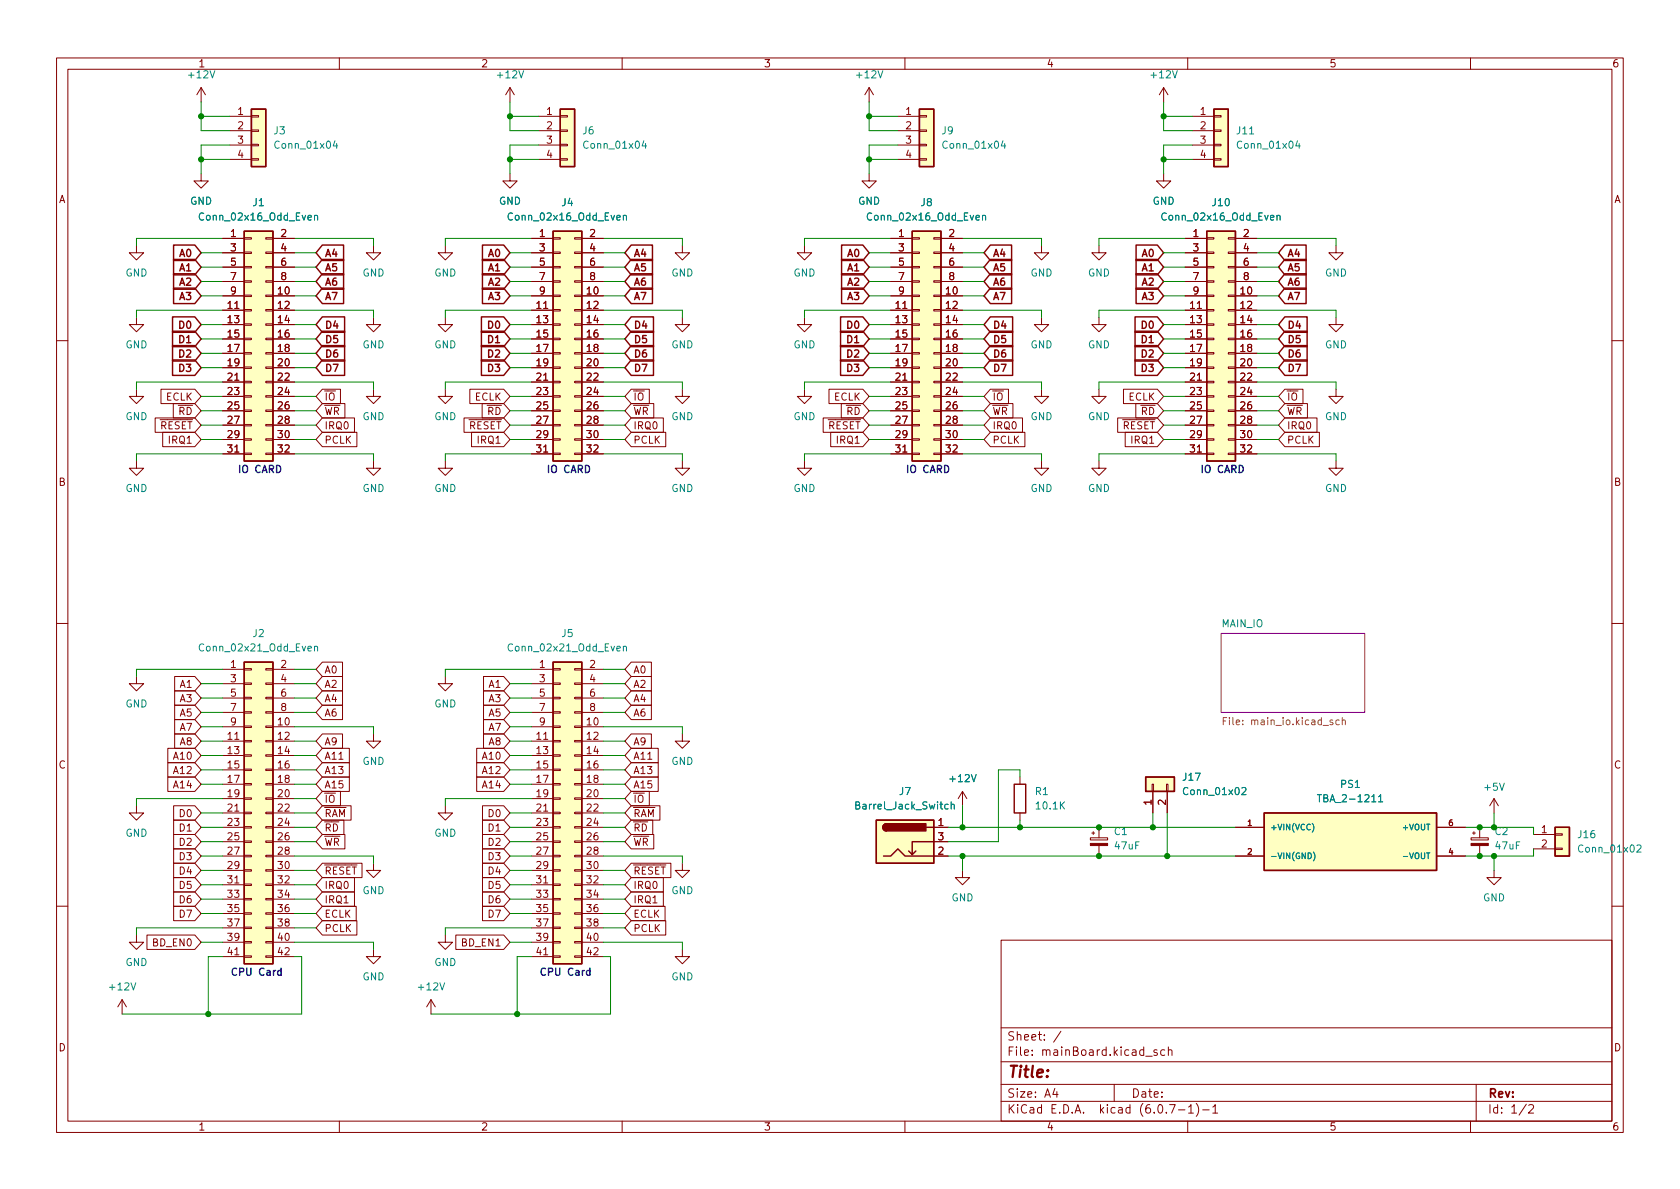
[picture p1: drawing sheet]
<svg xmlns="http://www.w3.org/2000/svg" width="297mm" height="210mm" viewBox="0 0 297 210" stroke-linecap="round" stroke-linejoin="round" font-family="sans-serif">
<defs><g id="words">
<text font-size="2.8" fill="#840000" x="178" y="190.6">Title:</text>
<g font-size="2.1" fill="#840000">
<text x="178" y="184">Sheet: /</text>
<text x="178" y="186.7">File: mainBoard.kicad_sch</text>
<text x="178" y="196.9">KiCad E.D.A. kicad (6.0.7-1)-1</text>
<text x="178" y="194.1">Size: A4</text>
<text x="200" y="194.1">Date:</text>
<text x="263" y="194.1">Rev:</text>
<text x="263" y="196.9">Id: 1/2</text>
</g>
<g font-size="1.8" fill="#840000">
<text x="35" y="11.9">1</text>
<text x="85" y="11.9">2</text>
<text x="135" y="11.9">3</text>
<text x="185" y="11.9">4</text>
<text x="235" y="11.9">5</text>
<text x="285" y="11.9">6</text>
<text x="42.1" y="20.3">1</text>
<text x="42.1" y="22.9">2</text>
<text x="96.7" y="20.3">1</text>
<text x="96.7" y="22.9">2</text>
<text x="160.2" y="20.3">1</text>
<text x="160.2" y="22.9">2</text>
<text x="212.2" y="20.3">1</text>
<text x="212.2" y="22.9">2</text>
<text x="42.1" y="25.4">3</text>
<text x="42.1" y="27.9">4</text>
<text x="96.7" y="25.4">3</text>
<text x="96.7" y="27.9">4</text>
<text x="160.2" y="25.4">3</text>
<text x="160.2" y="27.9">4</text>
<text x="212.2" y="25.4">3</text>
<text x="212.2" y="27.9">4</text>
<text x="10.3" y="35.9">A</text>
<text x="285.3" y="35.9">A</text>
<text x="40.8" y="41.9">1</text>
<text x="49.7" y="41.9">2</text>
<text x="95.4" y="41.9">1</text>
<text x="104.3" y="41.9">2</text>
<text x="158.9" y="41.9">1</text>
<text x="167.8" y="41.9">2</text>
<text x="211" y="41.9">1</text>
<text x="219.9" y="41.9">2</text>
<text x="31.9" y="48">A1</text>
<text x="31.9" y="45.4">A0</text>
<text x="40.8" y="44.4">3</text>
<text x="40.8" y="47">5</text>
<text x="49.7" y="44.4">4</text>
<text x="49.7" y="47">6</text>
<text x="57.3" y="45.4">A4</text>
<text x="57.3" y="48">A5</text>
<text x="86.5" y="48">A1</text>
<text x="86.5" y="45.4">A0</text>
<text x="95.4" y="44.4">3</text>
<text x="95.4" y="47">5</text>
<text x="104.3" y="44.4">4</text>
<text x="104.3" y="47">6</text>
<text x="111.9" y="45.4">A4</text>
<text x="111.9" y="48">A5</text>
<text x="150" y="45.4">A0</text>
<text x="150" y="48">A1</text>
<text x="158.9" y="44.4">3</text>
<text x="158.9" y="47">5</text>
<text x="167.8" y="44.4">4</text>
<text x="167.8" y="47">6</text>
<text x="175.4" y="48">A5</text>
<text x="175.4" y="45.4">A4</text>
<text x="202.1" y="45.4">A0</text>
<text x="202.1" y="48">A1</text>
<text x="211" y="44.4">3</text>
<text x="211" y="47">5</text>
<text x="219.9" y="44.4">4</text>
<text x="219.9" y="47">6</text>
<text x="227.5" y="48">A5</text>
<text x="227.5" y="45.4">A4</text>
<text x="31.9" y="53">A3</text>
<text x="31.9" y="50.5">A2</text>
<text x="40.8" y="49.5">7</text>
<text x="40.8" y="52.1">9</text>
<text x="49.2" y="52.1">10</text>
<text x="49.7" y="49.5">8</text>
<text x="57.3" y="50.5">A6</text>
<text x="57.3" y="53">A7</text>
<text x="86.5" y="53">A3</text>
<text x="86.5" y="50.5">A2</text>
<text x="95.4" y="49.5">7</text>
<text x="95.4" y="52.1">9</text>
<text x="103.8" y="52.1">10</text>
<text x="104.3" y="49.5">8</text>
<text x="111.9" y="50.5">A6</text>
<text x="111.9" y="53">A7</text>
<text x="150" y="53">A3</text>
<text x="150" y="50.5">A2</text>
<text x="158.9" y="49.5">7</text>
<text x="158.9" y="52.1">9</text>
<text x="167.3" y="52.1">10</text>
<text x="167.8" y="49.5">8</text>
<text x="175.4" y="53">A7</text>
<text x="175.4" y="50.5">A6</text>
<text x="202.1" y="53">A3</text>
<text x="202.1" y="50.5">A2</text>
<text x="211" y="49.5">7</text>
<text x="211" y="52.1">9</text>
<text x="219.4" y="52.1">10</text>
<text x="219.9" y="49.5">8</text>
<text x="227.5" y="53">A7</text>
<text x="227.5" y="50.5">A6</text>
<text x="31.9" y="58.1">D0</text>
<text x="40.3" y="54.6">11</text>
<text x="40.3" y="57.1">13</text>
<text x="40.3" y="59.7">15</text>
<text x="49.2" y="54.6">12</text>
<text x="49.2" y="57.1">14</text>
<text x="49.2" y="59.7">16</text>
<text x="57.3" y="58.1">D4</text>
<text x="86.5" y="58.1">D0</text>
<text x="94.9" y="54.6">11</text>
<text x="94.9" y="57.1">13</text>
<text x="94.9" y="59.7">15</text>
<text x="103.8" y="54.6">12</text>
<text x="103.8" y="57.1">14</text>
<text x="103.8" y="59.7">16</text>
<text x="111.9" y="58.1">D4</text>
<text x="150" y="58.1">D0</text>
<text x="158.4" y="54.6">11</text>
<text x="158.4" y="57.1">13</text>
<text x="158.4" y="59.7">15</text>
<text x="167.3" y="54.6">12</text>
<text x="167.3" y="57.1">14</text>
<text x="167.3" y="59.7">16</text>
<text x="175.4" y="58.1">D4</text>
<text x="202.1" y="58.1">D0</text>
<text x="210.5" y="54.6">11</text>
<text x="210.5" y="57.1">13</text>
<text x="210.5" y="59.7">15</text>
<text x="219.4" y="54.6">12</text>
<text x="219.4" y="57.1">14</text>
<text x="219.4" y="59.7">16</text>
<text x="227.5" y="58.1">D4</text>
<text x="31.9" y="63.2">D2</text>
<text x="31.9" y="60.7">D1</text>
<text x="31.9" y="65.7">D3</text>
<text x="40.3" y="62.2">17</text>
<text x="40.3" y="64.8">19</text>
<text x="49.2" y="62.2">18</text>
<text x="49.2" y="64.8">20</text>
<text x="57.3" y="63.2">D6</text>
<text x="57.3" y="65.7">D7</text>
<text x="57.3" y="60.7">D5</text>
<text x="86.5" y="65.7">D3</text>
<text x="86.5" y="63.2">D2</text>
<text x="86.5" y="60.7">D1</text>
<text x="94.9" y="62.2">17</text>
<text x="94.9" y="64.8">19</text>
<text x="103.8" y="62.2">18</text>
<text x="103.8" y="64.8">20</text>
<text x="111.9" y="63.2">D6</text>
<text x="111.9" y="65.7">D7</text>
<text x="111.9" y="60.7">D5</text>
<text x="150" y="60.7">D1</text>
<text x="150" y="65.7">D3</text>
<text x="150" y="63.2">D2</text>
<text x="158.4" y="62.2">17</text>
<text x="158.4" y="64.8">19</text>
<text x="167.3" y="62.2">18</text>
<text x="167.3" y="64.8">20</text>
<text x="175.4" y="65.7">D7</text>
<text x="175.4" y="60.7">D5</text>
<text x="175.4" y="63.2">D6</text>
<text x="202.1" y="63.2">D2</text>
<text x="202.1" y="65.7">D3</text>
<text x="202.1" y="60.7">D1</text>
<text x="210.5" y="62.2">17</text>
<text x="210.5" y="64.8">19</text>
<text x="219.4" y="62.2">18</text>
<text x="219.4" y="64.8">20</text>
<text x="227.5" y="65.7">D7</text>
<text x="227.5" y="60.7">D5</text>
<text x="227.5" y="63.2">D6</text>
<text x="29.3" y="70.8">ECLK</text>
<text x="40.3" y="67.3">21</text>
<text x="40.3" y="69.8">23</text>
<text x="49.2" y="67.3">22</text>
<text x="49.2" y="69.8">24</text>
<text x="57.3" y="70.8">~{IO}</text>
<text x="83.9" y="70.8">ECLK</text>
<text x="94.9" y="67.3">21</text>
<text x="94.9" y="69.8">23</text>
<text x="103.8" y="67.3">22</text>
<text x="103.8" y="69.8">24</text>
<text x="111.9" y="70.8">~{IO}</text>
<text x="147.4" y="70.8">ECLK</text>
<text x="158.4" y="67.3">21</text>
<text x="158.4" y="69.8">23</text>
<text x="167.3" y="67.3">22</text>
<text x="167.3" y="69.8">24</text>
<text x="175.4" y="70.8">~{IO}</text>
<text x="199.5" y="70.8">ECLK</text>
<text x="210.5" y="67.3">21</text>
<text x="210.5" y="69.8">23</text>
<text x="219.4" y="67.3">22</text>
<text x="219.4" y="69.8">24</text>
<text x="227.5" y="70.8">~{IO}</text>
<text x="26.9" y="75.9">~{RESET}</text>
<text x="30.2" y="73.4">~{RD}</text>
<text x="40.3" y="72.4">25</text>
<text x="40.3" y="74.9">27</text>
<text x="40.3" y="77.5">29</text>
<text x="49.2" y="72.4">26</text>
<text x="49.2" y="74.9">28</text>
<text x="49.2" y="77.5">30</text>
<text x="57.3" y="75.9">IRQ0</text>
<text x="57.3" y="73.4">~{WR}</text>
<text x="81.5" y="75.9">~{RESET}</text>
<text x="84.8" y="73.4">~{RD}</text>
<text x="94.9" y="72.4">25</text>
<text x="94.9" y="74.9">27</text>
<text x="94.9" y="77.5">29</text>
<text x="103.8" y="72.4">26</text>
<text x="103.8" y="74.9">28</text>
<text x="103.8" y="77.5">30</text>
<text x="111.9" y="73.4">~{WR}</text>
<text x="111.9" y="75.9">IRQ0</text>
<text x="145" y="75.9">~{RESET}</text>
<text x="148.3" y="73.4">~{RD}</text>
<text x="158.4" y="72.4">25</text>
<text x="158.4" y="74.9">27</text>
<text x="158.4" y="77.5">29</text>
<text x="167.3" y="72.4">26</text>
<text x="167.3" y="74.9">28</text>
<text x="167.3" y="77.5">30</text>
<text x="175.4" y="73.4">~{WR}</text>
<text x="175.4" y="75.9">IRQ0</text>
<text x="197" y="75.9">~{RESET}</text>
<text x="200.4" y="73.4">~{RD}</text>
<text x="210.5" y="72.4">25</text>
<text x="210.5" y="74.9">27</text>
<text x="210.5" y="77.5">29</text>
<text x="219.4" y="72.4">26</text>
<text x="219.4" y="74.9">28</text>
<text x="219.4" y="77.5">30</text>
<text x="227.5" y="73.4">~{WR}</text>
<text x="227.5" y="75.9">IRQ0</text>
<text x="30" y="78.4">IRQ1</text>
<text x="40.3" y="80">31</text>
<text x="49.2" y="80">32</text>
<text x="57.3" y="78.4">PCLK</text>
<text x="84.6" y="78.4">IRQ1</text>
<text x="94.9" y="80">31</text>
<text x="103.8" y="80">32</text>
<text x="111.9" y="78.4">PCLK</text>
<text x="148.1" y="78.4">IRQ1</text>
<text x="158.4" y="80">31</text>
<text x="167.3" y="80">32</text>
<text x="175.4" y="78.4">PCLK</text>
<text x="200.2" y="78.4">IRQ1</text>
<text x="210.5" y="80">31</text>
<text x="219.4" y="80">32</text>
<text x="227.5" y="78.4">PCLK</text>
<text x="10.3" y="85.9">B</text>
<text x="285.3" y="85.9">B</text>
<text x="40.8" y="118.1">1</text>
<text x="49.7" y="118.1">2</text>
<text x="57.3" y="119.1">A0</text>
<text x="95.4" y="118.1">1</text>
<text x="104.3" y="118.1">2</text>
<text x="111.9" y="119.1">A0</text>
<text x="31.9" y="124.2">A3</text>
<text x="31.9" y="121.6">A1</text>
<text x="40.8" y="120.6">3</text>
<text x="40.8" y="123.2">5</text>
<text x="40.8" y="125.7">7</text>
<text x="49.7" y="120.6">4</text>
<text x="49.7" y="123.2">6</text>
<text x="49.7" y="125.7">8</text>
<text x="57.3" y="121.6">A2</text>
<text x="57.3" y="124.2">A4</text>
<text x="86.5" y="124.2">A3</text>
<text x="86.5" y="121.6">A1</text>
<text x="95.4" y="120.6">3</text>
<text x="95.4" y="123.2">5</text>
<text x="95.4" y="125.7">7</text>
<text x="104.3" y="120.6">4</text>
<text x="104.3" y="123.2">6</text>
<text x="104.3" y="125.7">8</text>
<text x="111.9" y="124.2">A4</text>
<text x="111.9" y="121.6">A2</text>
<text x="31.9" y="126.7">A5</text>
<text x="31.9" y="131.8">A8</text>
<text x="31.9" y="129.2">A7</text>
<text x="40.3" y="130.8">11</text>
<text x="40.8" y="128.3">9</text>
<text x="49.2" y="128.3">10</text>
<text x="49.2" y="130.8">12</text>
<text x="57.3" y="126.7">A6</text>
<text x="57.3" y="131.8">A9</text>
<text x="86.5" y="129.2">A7</text>
<text x="86.5" y="131.8">A8</text>
<text x="86.5" y="126.7">A5</text>
<text x="94.9" y="130.8">11</text>
<text x="95.4" y="128.3">9</text>
<text x="103.8" y="128.3">10</text>
<text x="103.8" y="130.8">12</text>
<text x="111.9" y="131.8">A9</text>
<text x="111.9" y="126.7">A6</text>
<text x="10.3" y="135.9">C</text>
<text x="30.9" y="136.9">A12</text>
<text x="30.9" y="134.3">A10</text>
<text x="40.3" y="133.3">13</text>
<text x="40.3" y="135.9">15</text>
<text x="49.2" y="133.3">14</text>
<text x="49.2" y="135.9">16</text>
<text x="57.3" y="136.9">A13</text>
<text x="57.3" y="134.3">A11</text>
<text x="85.5" y="134.3">A10</text>
<text x="85.5" y="136.9">A12</text>
<text x="94.9" y="133.3">13</text>
<text x="94.9" y="135.9">15</text>
<text x="103.8" y="133.3">14</text>
<text x="103.8" y="135.9">16</text>
<text x="111.9" y="136.9">A13</text>
<text x="111.9" y="134.3">A11</text>
<text x="285.3" y="135.9">C</text>
<text x="30.9" y="139.4">A14</text>
<text x="40.3" y="138.4">17</text>
<text x="40.3" y="141">19</text>
<text x="40.3" y="143.5">21</text>
<text x="49.2" y="138.4">18</text>
<text x="49.2" y="141">20</text>
<text x="49.2" y="143.5">22</text>
<text x="57.3" y="139.4">A15</text>
<text x="57.3" y="141.9">~{IO}</text>
<text x="85.5" y="139.4">A14</text>
<text x="94.9" y="138.4">17</text>
<text x="94.9" y="141">19</text>
<text x="94.9" y="143.5">21</text>
<text x="103.8" y="138.4">18</text>
<text x="103.8" y="141">20</text>
<text x="103.8" y="143.5">22</text>
<text x="111.9" y="141.9">~{IO}</text>
<text x="111.9" y="139.4">A15</text>
<text x="203.6" y="142.3" transform="rotate(-90 203.6 142.3)">1</text>
<text x="206.1" y="142.3" transform="rotate(-90 206.1 142.3)">2</text>
<text x="31.9" y="144.5">D0</text>
<text x="31.9" y="149.6">D2</text>
<text x="31.9" y="147">D1</text>
<text x="40.3" y="146">23</text>
<text x="40.3" y="148.6">25</text>
<text x="49.2" y="146">24</text>
<text x="49.2" y="148.6">26</text>
<text x="57.3" y="144.5">~{RAM}</text>
<text x="57.3" y="147">~{RD}</text>
<text x="57.3" y="149.6">~{WR}</text>
<text x="86.5" y="144.5">D0</text>
<text x="86.5" y="149.6">D2</text>
<text x="86.5" y="147">D1</text>
<text x="94.9" y="146">23</text>
<text x="94.9" y="148.6">25</text>
<text x="103.8" y="146">24</text>
<text x="103.8" y="148.6">26</text>
<text x="111.9" y="144.5">~{RAM}</text>
<text x="111.9" y="149.6">~{WR}</text>
<text x="111.9" y="147">~{RD}</text>
<text x="165.9" y="146">1</text>
<text x="165.9" y="148.6">3</text>
<text x="272.6" y="147.3">1</text>
<text x="272.6" y="149.9">2</text>
<text x="31.9" y="154.6">D4</text>
<text x="31.9" y="152.1">D3</text>
<text x="40.3" y="151.1">27</text>
<text x="40.3" y="153.7">29</text>
<text x="49.2" y="151.1">28</text>
<text x="49.2" y="153.7">30</text>
<text x="57.3" y="154.6">~{RESET}</text>
<text x="86.5" y="152.1">D3</text>
<text x="86.5" y="154.6">D4</text>
<text x="94.9" y="151.1">27</text>
<text x="94.9" y="153.7">29</text>
<text x="103.8" y="151.1">28</text>
<text x="103.8" y="153.7">30</text>
<text x="111.9" y="154.6">~{RESET}</text>
<text x="165.9" y="151.1">2</text>
<text x="31.9" y="157.2">D5</text>
<text x="31.9" y="159.7">D6</text>
<text x="40.3" y="156.2">31</text>
<text x="40.3" y="158.7">33</text>
<text x="40.3" y="161.3">35</text>
<text x="49.2" y="156.2">32</text>
<text x="49.2" y="158.7">34</text>
<text x="49.2" y="161.3">36</text>
<text x="57.3" y="157.2">IRQ0</text>
<text x="57.3" y="159.7">IRQ1</text>
<text x="86.5" y="159.7">D6</text>
<text x="86.5" y="157.2">D5</text>
<text x="94.9" y="156.2">31</text>
<text x="94.9" y="158.7">33</text>
<text x="94.9" y="161.3">35</text>
<text x="103.8" y="156.2">32</text>
<text x="103.8" y="158.7">34</text>
<text x="103.8" y="161.3">36</text>
<text x="111.9" y="159.7">IRQ1</text>
<text x="111.9" y="157.2">IRQ0</text>
<text x="27.2" y="167.3">BD_EN0</text>
<text x="31.9" y="162.3">D7</text>
<text x="40.3" y="163.8">37</text>
<text x="40.3" y="166.4">39</text>
<text x="49.2" y="163.8">38</text>
<text x="49.2" y="166.4">40</text>
<text x="57.3" y="162.3">ECLK</text>
<text x="57.3" y="164.8">PCLK</text>
<text x="81.8" y="167.3">BD_EN1</text>
<text x="86.5" y="162.3">D7</text>
<text x="94.9" y="163.8">37</text>
<text x="94.9" y="166.4">39</text>
<text x="103.8" y="163.8">38</text>
<text x="103.8" y="166.4">40</text>
<text x="111.9" y="162.3">ECLK</text>
<text x="111.9" y="164.8">PCLK</text>
<text x="40.3" y="168.9">41</text>
<text x="49.2" y="168.9">42</text>
<text x="94.9" y="168.9">41</text>
<text x="103.8" y="168.9">42</text>
<text x="10.3" y="185.9">D</text>
<text x="285.3" y="185.9">D</text>
<text x="35" y="199.9">1</text>
<text x="85" y="199.9">2</text>
<text x="135" y="199.9">3</text>
<text x="185" y="199.9">4</text>
<text x="235" y="199.9">5</text>
<text x="285" y="199.9">6</text>
</g>
<g font-size="1.8" fill="#008484">
<text x="33.5" y="13.8">+12V</text>
<text x="88.1" y="13.8">+12V</text>
<text x="151.6" y="13.8">+12V</text>
<text x="203.7" y="13.8">+12V</text>
<text x="48.4" y="23.7">J3</text>
<text x="103.1" y="23.7">J6</text>
<text x="166.6" y="23.7">J9</text>
<text x="218.7" y="23.7">J11</text>
<text x="48.9" y="26.3">Conn_01x04</text>
<text x="103.5" y="26.3">Conn_01x04</text>
<text x="167" y="26.3">Conn_01x04</text>
<text x="219.1" y="26.3">Conn_01x04</text>
<text x="33.6" y="36.2">GND</text>
<text x="35.6" y="39">Conn_02x16_Odd_Even</text>
<text x="44.7" y="36.4">J1</text>
<text x="88.2" y="36.2">GND</text>
<text x="90.3" y="39">Conn_02x16_Odd_Even</text>
<text x="99.3" y="36.4">J4</text>
<text x="151.7" y="36.2">GND</text>
<text x="153.8" y="39">Conn_02x16_Odd_Even</text>
<text x="162.8" y="36.4">J8</text>
<text x="203.8" y="36.2">GND</text>
<text x="205.8" y="39">Conn_02x16_Odd_Even</text>
<text x="214.4" y="36.4">J10</text>
<text x="22.2" y="48.9">GND</text>
<text x="64.1" y="48.9">GND</text>
<text x="76.8" y="48.9">GND</text>
<text x="118.7" y="48.9">GND</text>
<text x="140.3" y="48.9">GND</text>
<text x="182.2" y="48.9">GND</text>
<text x="192.3" y="48.9">GND</text>
<text x="234.3" y="48.9">GND</text>
<text x="22.2" y="61.6">GND</text>
<text x="64.1" y="61.6">GND</text>
<text x="76.8" y="61.6">GND</text>
<text x="118.7" y="61.6">GND</text>
<text x="140.3" y="61.6">GND</text>
<text x="182.2" y="61.6">GND</text>
<text x="192.3" y="61.6">GND</text>
<text x="234.3" y="61.6">GND</text>
<text x="22.2" y="74.3">GND</text>
<text x="64.1" y="74.3">GND</text>
<text x="76.8" y="74.3">GND</text>
<text x="118.7" y="74.3">GND</text>
<text x="140.3" y="74.3">GND</text>
<text x="182.2" y="74.3">GND</text>
<text x="192.3" y="74.3">GND</text>
<text x="234.3" y="74.3">GND</text>
<text x="22.2" y="87">GND</text>
<text x="64.1" y="87">GND</text>
<text x="76.8" y="87">GND</text>
<text x="118.7" y="87">GND</text>
<text x="140.3" y="87">GND</text>
<text x="182.2" y="87">GND</text>
<text x="192.3" y="87">GND</text>
<text x="234.3" y="87">GND</text>
<text x="44.7" y="112.6">J2</text>
<text x="99.3" y="112.6">J5</text>
<text x="216" y="110.9">MAIN_IO</text>
<text x="35.6" y="115.2">Conn_02x21_Odd_Even</text>
<text x="90.3" y="115.2">Conn_02x21_Odd_Even</text>
<text x="22.2" y="125.1">GND</text>
<text x="76.8" y="125.1">GND</text>
<text x="64.1" y="135.2">GND</text>
<text x="118.7" y="135.2">GND</text>
<text x="151.7" y="143.1">Barrel_Jack_Switch</text>
<text x="159" y="140.6">J7</text>
<text x="168.1" y="138.3">+12V</text>
<text x="183.1" y="140.6">R1</text>
<text x="183.4" y="143.1">10.1K</text>
<text x="209.2" y="138">J17</text>
<text x="209.6" y="140.6">Conn_01x02</text>
<text x="233.7" y="141.9">TBA_2-1211</text>
<text x="237.1" y="139.3">PS1</text>
<text x="262.6" y="139.8">+5V</text>
<text x="22.2" y="147.9">GND</text>
<text x="76.8" y="147.9">GND</text>
<text x="197" y="147.7">C1</text>
<text x="264.3" y="147.7">C2</text>
<text x="279.1" y="148.2">J16</text>
<text x="197.2" y="150.2">47uF</text>
<text x="264.5" y="150.2">47uF</text>
<text x="279.4" y="150.7">Conn_01x02</text>
<text x="64.1" y="158.1">GND</text>
<text x="118.7" y="158.1">GND</text>
<text x="168.2" y="159.4">GND</text>
<text x="262.2" y="159.4">GND</text>
<text x="22.2" y="170.8">GND</text>
<text x="64.1" y="173.3">GND</text>
<text x="76.8" y="170.8">GND</text>
<text x="118.7" y="173.3">GND</text>
<text x="19.5" y="175.1">+12V</text>
<text x="74.1" y="175.1">+12V</text>
</g>
<g font-size="1.8" fill="#0000c2">
<text x="41.9" y="83.6">IO CARD</text>
<text x="96.5" y="83.6">IO CARD</text>
<text x="160" y="83.6">IO CARD</text>
<text x="212.1" y="83.6">IO CARD</text>
<text x="40.6" y="172.5">CPU Card</text>
<text x="95.2" y="172.5">CPU Card</text>
</g>
<text font-size="1.8" fill="#848400" x="217.1" y="128.2">File: main_io.kicad_sch</text>
<g font-size="1.4" fill="#840000">
<text x="220.6" y="146">1</text>
<text x="256.1" y="146">6</text>
<text x="220.6" y="151.1">2</text>
<text x="256.1" y="151.1">4</text>
</g>
<g font-size="1.4" fill="#008484">
<text x="224.5" y="146.8">+VIN(VCC)</text>
<text x="248.2" y="146.8">+VOUT</text>
<text x="224.5" y="151.9">-VIN(GND)</text>
<text x="248.6" y="151.9">-VOUT</text>
</g>
</g></defs>
<g fill="none" stroke="#840000" stroke-width=".18">
<path d="M10 10.2h277v190.1h-277zM12 12.2h273v186.1h-273zM35.6 15.5l-.8 1.3M35.6 15.5v2.5M35.6 15.5l.7 1.3M60 10.2v2M90.2 15.5l-.8 1.3M90.2 15.5v2.5M90.2 15.5l.7 1.3M110 10.2v2M153.7 15.5l-.8 1.3M153.7 15.5v2.5"/>
<path d="M153.7 15.5l.7 1.3M160 10.2v2M205.7 15.5l-.7 1.3M205.7 15.5v2.5M205.7 15.5l.8 1.3M210 10.2v2M260 10.2v2M35.6 30.7v1.3h1.2l-1.2 1.3-1.3-1.3h1.3M40.6 20.6h3.8M40.6 23.1h3.8M40.6 25.6h3.8M40.6 28.2h3.8"/>
<path d="M44.4 28.1h1.3v.2h-1.3zM44.4 25.5h1.3v.3h-1.3zM44.4 23h1.3v.2h-1.3zM44.4 20.4h1.3v.3h-1.3zM90.2 30.7v1.3h1.2l-1.2 1.3-1.3-1.3h1.3M95.2 20.6h3.9M95.2 23.1h3.9M95.2 25.6h3.9M95.2 28.2h3.9M99.1 28.1h1.2v.2h-1.2zM99.1 25.5h1.2v.3h-1.2zM99.1 23h1.2v.2h-1.2z"/>
<path d="M99.1 20.4h1.2v.3h-1.2zM153.7 30.7v1.3h1.2l-1.2 1.3-1.3-1.3h1.3M158.7 20.6h3.9M158.7 23.1h3.9M158.7 25.6h3.9M158.7 28.2h3.9M162.6 28.1h1.2v.2h-1.2zM162.6 25.5h1.2v.3h-1.2zM162.6 23h1.2v.2h-1.2zM162.6 20.4h1.2v.3h-1.2zM205.7 30.7v1.3h1.3l-1.3 1.3-1.2-1.3h1.2M210.8 20.6h3.8"/>
<path d="M210.8 23.1h3.8M210.8 25.6h3.8M210.8 28.2h3.8M214.6 28.1h1.3v.2h-1.3zM214.6 25.5h1.3v.3h-1.3zM214.6 23h1.3v.2h-1.3zM214.6 20.4h1.3v.3h-1.3zM24.1 56.1v1.3h1.3l-1.3 1.3-1.2-1.3h1.2M24.1 43.4v1.3h1.3l-1.3 1.3-1.2-1.3h1.2M39.4 42.2h3.8M39.4 52.3h3.8M39.4 54.9h3.8"/>
<path d="M39.4 57.4h3.8M39.4 59.9h3.8M39.4 44.7h3.8M39.4 47.2h3.8M39.4 49.8h3.8M43.2 59.8h1.2v.3h-1.2zM43.2 57.3h1.2v.2h-1.2zM43.2 54.7h1.2v.3h-1.2zM43.2 52.2h1.2v.2h-1.2zM43.2 49.7h1.2v.2h-1.2zM43.2 47.1h1.2v.3h-1.2zM43.2 44.6h1.2v.2h-1.2z"/>
<path d="M43.2 42h1.2v.3h-1.2zM47 59.8h1.3v.3h-1.3zM47 57.3h1.3v.2h-1.3zM47 54.7h1.3v.3h-1.3zM47 52.2h1.3v.2h-1.3zM47 49.7h1.3v.2h-1.3zM47 47.1h1.3v.3h-1.3zM47 44.6h1.3v.2h-1.3zM47 42h1.3v.3h-1.3zM48.3 42.2h3.8M48.3 52.3h3.8M48.3 54.9h3.8"/>
<path d="M48.3 57.4h3.8M48.3 59.9h3.8M48.3 44.7h3.8M48.3 47.2h3.8M48.3 49.8h3.8M66 56.1v1.3h1.3l-1.3 1.3-1.2-1.3h1.2M66 43.4v1.3h1.3l-1.3 1.3-1.2-1.3h1.2M78.7 56.1v1.3h1.3l-1.3 1.3-1.2-1.3h1.2M78.7 43.4v1.3h1.3l-1.3 1.3-1.2-1.3h1.2M94 42.2h3.8M94 52.3h3.8M94 54.9h3.8"/>
<path d="M94 57.4h3.8M94 59.9h3.8M94 44.7h3.8M94 47.2h3.8M94 49.8h3.8M97.8 59.8h1.3v.3h-1.3zM97.8 57.3h1.3v.2h-1.3zM97.8 54.7h1.3v.3h-1.3zM97.8 52.2h1.3v.2h-1.3zM97.8 49.7h1.3v.2h-1.3zM97.8 47.1h1.3v.3h-1.3zM97.8 44.6h1.3v.2h-1.3z"/>
<path d="M97.8 42h1.3v.3h-1.3zM101.6 59.8h1.3v.3h-1.3zM101.6 57.3h1.3v.2h-1.3zM101.6 54.7h1.3v.3h-1.3zM101.6 52.2h1.3v.2h-1.3zM101.6 49.7h1.3v.2h-1.3zM101.6 47.1h1.3v.3h-1.3zM101.6 44.6h1.3v.2h-1.3zM101.6 42h1.3v.3h-1.3zM102.9 42.2h3.8M102.9 52.3h3.8M102.9 54.9h3.8"/>
<path d="M102.9 57.4h3.8M102.9 59.9h3.8M102.9 44.7h3.8M102.9 47.2h3.8M102.9 49.8h3.8M120.6 56.1v1.3h1.3l-1.3 1.3-1.2-1.3h1.2M120.6 43.4v1.3h1.3l-1.3 1.3-1.2-1.3h1.2M142.2 56.1v1.3h1.3l-1.3 1.3-1.2-1.3h1.2M142.2 43.4v1.3h1.3l-1.3 1.3-1.2-1.3h1.2M157.5 42.2h3.8M157.5 52.3h3.8M157.5 54.9h3.8"/>
<path d="M157.5 57.4h3.8M157.5 59.9h3.8M157.5 44.7h3.8M157.5 47.2h3.8M157.5 49.8h3.8M161.3 59.8h1.3v.3h-1.3zM161.3 57.3h1.3v.2h-1.3zM161.3 54.7h1.3v.3h-1.3zM161.3 52.2h1.3v.2h-1.3zM161.3 49.7h1.3v.2h-1.3zM161.3 47.1h1.3v.3h-1.3zM161.3 44.6h1.3v.2h-1.3z"/>
<path d="M161.3 42h1.3v.3h-1.3zM165.1 59.8h1.3v.3h-1.3zM165.1 57.3h1.3v.2h-1.3zM165.1 54.7h1.3v.3h-1.3zM165.1 52.2h1.3v.2h-1.3zM165.1 49.7h1.3v.2h-1.3zM165.1 47.1h1.3v.3h-1.3zM165.1 44.6h1.3v.2h-1.3zM165.1 42h1.3v.3h-1.3zM166.4 42.2h3.8M166.4 52.3h3.8M166.4 54.9h3.8"/>
<path d="M166.4 57.4h3.8M166.4 59.9h3.8M166.4 44.7h3.8M166.4 47.2h3.8M166.4 49.8h3.8M184.1 56.1v1.3h1.3l-1.3 1.3-1.2-1.3h1.2M184.1 43.4v1.3h1.3l-1.3 1.3-1.2-1.3h1.2M194.3 43.4v1.3h1.3l-1.3 1.3-1.3-1.3h1.3M194.3 56.1v1.3h1.3l-1.3 1.3-1.3-1.3h1.3M209.5 42.2h3.9M209.5 52.3h3.9M209.5 54.9h3.9"/>
<path d="M209.5 57.4h3.9M209.5 59.9h3.9M209.5 44.7h3.9M209.5 47.2h3.9M209.5 49.8h3.9M213.4 59.8h1.2v.3h-1.2zM213.4 57.3h1.2v.2h-1.2zM213.4 54.7h1.2v.3h-1.2zM213.4 52.2h1.2v.2h-1.2zM213.4 49.7h1.2v.2h-1.2zM213.4 47.1h1.2v.3h-1.2zM213.4 44.6h1.2v.2h-1.2z"/>
<path d="M213.4 42h1.2v.3h-1.2zM217.2 59.8h1.2v.3h-1.2zM217.2 57.3h1.2v.2h-1.2zM217.2 54.7h1.2v.3h-1.2zM217.2 52.2h1.2v.2h-1.2zM217.2 49.7h1.2v.2h-1.2zM217.2 47.1h1.2v.3h-1.2zM217.2 44.6h1.2v.2h-1.2zM217.2 42h1.2v.3h-1.2zM218.4 42.2h3.8M218.4 52.3h3.8M218.4 54.9h3.8"/>
<path d="M218.4 57.4h3.8M218.4 59.9h3.8M218.4 44.7h3.8M218.4 47.2h3.8M218.4 49.8h3.8M236.2 56.1v1.3h1.3l-1.3 1.3-1.3-1.3h1.3M236.2 43.4v1.3h1.3l-1.3 1.3-1.3-1.3h1.3M10 60.2h2M24.1 68.8v1.3h1.3l-1.3 1.3-1.2-1.3h1.2M27.4 73.9h7l1.2 1.3-1.2 1.2h-7zM28.5 68.8h5.9l1.2 1.3-1.2 1.3h-5.9zM28.8 76.4h5.6l1.2 1.3-1.2 1.3h-5.6z"/>
<path d="M30.6 71.4h3.8l1.2 1.2-1.2 1.3h-3.8zM39.4 62.5h3.8M39.4 65h3.8M39.4 67.6h3.8M39.4 70.1h3.8M39.4 72.6h3.8M39.4 75.2h3.8M39.4 77.7h3.8M43.2 77.6h1.2v.2h-1.2zM43.2 75.1h1.2v.2h-1.2zM43.2 72.5h1.2v.3h-1.2zM43.2 70h1.2v.2h-1.2z"/>
<path d="M43.2 67.4h1.2v.3h-1.2zM43.2 64.9h1.2v.2h-1.2zM43.2 62.4h1.2v.2h-1.2zM47 77.6h1.3v.2h-1.3zM47 75.1h1.3v.2h-1.3zM47 72.5h1.3v.3h-1.3zM47 70h1.3v.2h-1.3zM47 67.4h1.3v.3h-1.3zM47 64.9h1.3v.2h-1.3zM47 62.4h1.3v.2h-1.3zM48.3 62.5h3.8M48.3 65h3.8"/>
<path d="M48.3 67.6h3.8M48.3 70.1h3.8M48.3 72.6h3.8M48.3 75.2h3.8M48.3 77.7h3.8M57 73.9h5.7v2.5h-5.7l-1.1-1.2zM57 76.4h6.1v2.6h-6.1l-1.1-1.3zM57 71.4h4v2.5h-4l-1.1-1.3zM57 68.8h3.2v2.6h-3.2l-1.1-1.3zM66 68.8v1.3h1.3l-1.3 1.3-1.2-1.3h1.2M78.7 68.8v1.3h1.3l-1.3 1.3-1.2-1.3h1.2M82 73.9h7.1l1.1 1.3-1.1 1.2h-7.1z"/>
<path d="M83.1 68.8h6l1.1 1.3-1.1 1.3h-6zM83.4 76.4h5.7l1.1 1.3-1.1 1.3h-5.7zM85.2 71.4h3.9l1.1 1.2-1.1 1.3h-3.9zM94 62.5h3.8M94 65h3.8M94 67.6h3.8M94 70.1h3.8M94 72.6h3.8M94 75.2h3.8M94 77.7h3.8M97.8 77.6h1.3v.2h-1.3zM97.8 75.1h1.3v.2h-1.3z"/>
<path d="M97.8 72.5h1.3v.3h-1.3zM97.8 70h1.3v.2h-1.3zM97.8 67.4h1.3v.3h-1.3zM97.8 64.9h1.3v.2h-1.3zM97.8 62.4h1.3v.2h-1.3zM101.6 77.6h1.3v.2h-1.3zM101.6 75.1h1.3v.2h-1.3zM101.6 72.5h1.3v.3h-1.3zM101.6 70h1.3v.2h-1.3zM101.6 67.4h1.3v.3h-1.3zM101.6 64.9h1.3v.2h-1.3zM101.6 62.4h1.3v.2h-1.3z"/>
<path d="M102.9 62.5h3.8M102.9 65h3.8M102.9 67.6h3.8M102.9 70.1h3.8M102.9 72.6h3.8M102.9 75.2h3.8M102.9 77.7h3.8M111.6 71.4h4v2.5h-4l-1.1-1.3zM111.6 68.8h3.2v2.6h-3.2l-1.1-1.3zM111.6 76.4h6.1v2.6h-6.1l-1.1-1.3zM111.6 73.9h5.7v2.5h-5.7l-1.1-1.2zM120.6 68.8v1.3h1.3l-1.3 1.3-1.2-1.3h1.2"/>
<path d="M142.2 68.8v1.3h1.3l-1.3 1.3-1.2-1.3h1.2M145.5 73.9h7.1l1.1 1.3-1.1 1.2h-7.1zM146.6 68.8h6l1.1 1.3-1.1 1.3h-6zM146.9 76.4h5.7l1.1 1.3-1.1 1.3h-5.7zM148.7 71.4h3.9l1.1 1.2-1.1 1.3h-3.9zM157.5 62.5h3.8M157.5 65h3.8M157.5 67.6h3.8M157.5 70.1h3.8M157.5 72.6h3.8M157.5 75.2h3.8M157.5 77.7h3.8"/>
<path d="M161.3 77.6h1.3v.2h-1.3zM161.3 75.1h1.3v.2h-1.3zM161.3 72.5h1.3v.3h-1.3zM161.3 70h1.3v.2h-1.3zM161.3 67.4h1.3v.3h-1.3zM161.3 64.9h1.3v.2h-1.3zM161.3 62.4h1.3v.2h-1.3zM165.1 77.6h1.3v.2h-1.3zM165.1 75.1h1.3v.2h-1.3zM165.1 72.5h1.3v.3h-1.3zM165.1 70h1.3v.2h-1.3zM165.1 67.4h1.3v.3h-1.3z"/>
<path d="M165.1 64.9h1.3v.2h-1.3zM165.1 62.4h1.3v.2h-1.3zM166.4 62.5h3.8M166.4 65h3.8M166.4 67.6h3.8M166.4 70.1h3.8M166.4 72.6h3.8M166.4 75.2h3.8M166.4 77.7h3.8M175.1 68.8h3.2v2.6h-3.2l-1.1-1.3zM175.1 71.4h4v2.5h-4l-1.1-1.3zM175.1 76.4h6.1v2.6h-6.1l-1.1-1.3z"/>
<path d="M175.1 73.9h5.7v2.5h-5.7l-1.1-1.2zM184.1 68.8v1.3h1.3l-1.3 1.3-1.2-1.3h1.2M194.3 68.8v1.3h1.3l-1.3 1.3-1.3-1.3h1.3M197.6 73.9h7l1.1 1.3-1.1 1.2h-7zM198.6 68.8h6l1.1 1.3-1.1 1.3h-6zM198.9 76.4h5.7l1.1 1.3-1.1 1.3h-5.7zM200.8 71.4h3.8l1.1 1.2-1.1 1.3h-3.8zM209.5 62.5h3.9M209.5 65h3.9M209.5 67.6h3.9M209.5 70.1h3.9M209.5 72.6h3.9"/>
<path d="M209.5 75.2h3.9M209.5 77.7h3.9M213.4 77.6h1.2v.2h-1.2zM213.4 75.1h1.2v.2h-1.2zM213.4 72.5h1.2v.3h-1.2zM213.4 70h1.2v.2h-1.2zM213.4 67.4h1.2v.3h-1.2zM213.4 64.9h1.2v.2h-1.2zM213.4 62.4h1.2v.2h-1.2zM217.2 77.6h1.2v.2h-1.2zM217.2 75.1h1.2v.2h-1.2zM217.2 72.5h1.2v.3h-1.2z"/>
<path d="M217.2 70h1.2v.2h-1.2zM217.2 67.4h1.2v.3h-1.2zM217.2 64.9h1.2v.2h-1.2zM217.2 62.4h1.2v.2h-1.2zM218.4 62.5h3.8M218.4 65h3.8M218.4 67.6h3.8M218.4 70.1h3.8M218.4 72.6h3.8M218.4 75.2h3.8M218.4 77.7h3.8M227.2 76.4h6.1v2.6h-6.1l-1.1-1.3z"/>
<path d="M227.2 68.8h3.2v2.6h-3.2l-1.1-1.3zM227.2 71.4h4v2.5h-4l-1.1-1.3zM227.2 73.9h5.7v2.5h-5.7l-1.1-1.2zM236.2 68.8v1.3h1.3l-1.3 1.3-1.3-1.3h1.3M285 60.2h2M24.1 81.5v1.3h1.3l-1.3 1.3-1.2-1.3h1.2M39.4 80.3h3.8M43.2 80.1h1.2v.3h-1.2zM47 80.1h1.3v.3h-1.3zM48.3 80.3h3.8M66 81.5v1.3h1.3l-1.3 1.3-1.2-1.3h1.2M78.7 81.5v1.3h1.3l-1.3 1.3-1.2-1.3h1.2"/>
<path d="M94 80.3h3.8M97.8 80.1h1.3v.3h-1.3zM101.6 80.1h1.3v.3h-1.3zM102.9 80.3h3.8M120.6 81.5v1.3h1.3l-1.3 1.3-1.2-1.3h1.2M142.2 81.5v1.3h1.3l-1.3 1.3-1.2-1.3h1.2M157.5 80.3h3.8M161.3 80.1h1.3v.3h-1.3zM165.1 80.1h1.3v.3h-1.3zM166.4 80.3h3.8M184.1 81.5v1.3h1.3l-1.3 1.3-1.2-1.3h1.2M194.3 81.5v1.3h1.3l-1.3 1.3-1.3-1.3h1.3"/>
<path d="M209.5 80.3h3.9M213.4 80.1h1.2v.3h-1.2zM217.2 80.1h1.2v.3h-1.2zM218.4 80.3h3.8M236.2 81.5v1.3h1.3l-1.3 1.3-1.3-1.3h1.3M10 110.2h2M24.1 119.6v1.3h1.3l-1.3 1.3-1.2-1.3h1.2M30.9 119.6h3.5l1.2 1.3-1.2 1.3h-3.5zM39.4 118.4h3.8M43.2 118.2h1.2v.3h-1.2zM47 118.2h1.3v.3h-1.3zM48.3 118.4h3.8"/>
<path d="M57 119.6h3.6v2.6h-3.6l-1.1-1.3zM57 117.1h3.6v2.5h-3.6l-1.1-1.2zM78.7 119.6v1.3h1.3l-1.3 1.3-1.2-1.3h1.2M85.5 119.6h3.6l1.1 1.3-1.1 1.3h-3.6zM94 118.4h3.8M97.8 118.2h1.3v.3h-1.3zM101.6 118.2h1.3v.3h-1.3zM102.9 118.4h3.8M111.6 117.1h3.6v2.5h-3.6l-1.1-1.2zM111.6 119.6h3.6v2.6h-3.6l-1.1-1.3zM285 110.2h2M29.7 137.4h4.7l1.2 1.3-1.2 1.2h-4.7z"/>
<path d="M29.7 134.9h4.7l1.2 1.2-1.2 1.3h-4.7zM29.7 132.3h4.7l1.2 1.3-1.2 1.3h-4.7zM30.9 124.7h3.5l1.2 1.3-1.2 1.2h-3.5zM30.9 122.2h3.5l1.2 1.2-1.2 1.3h-3.5zM30.9 129.8h3.5l1.2 1.3-1.2 1.2h-3.5zM30.9 127.2h3.5l1.2 1.3-1.2 1.3h-3.5zM39.4 128.5h3.8M39.4 131.1h3.8M39.4 133.6h3.8M39.4 136.1h3.8M39.4 138.7h3.8M39.4 120.9h3.8"/>
<path d="M39.4 123.4h3.8M39.4 126h3.8M43.2 138.6h1.2v.2h-1.2zM43.2 136h1.2v.3h-1.2zM43.2 133.5h1.2v.2h-1.2zM43.2 130.9h1.2v.3h-1.2zM43.2 128.4h1.2v.2h-1.2zM43.2 125.9h1.2v.2h-1.2zM43.2 123.3h1.2v.3h-1.2zM43.2 120.8h1.2v.2h-1.2zM47 138.6h1.3v.2h-1.3zM47 136h1.3v.3h-1.3z"/>
<path d="M47 133.5h1.3v.2h-1.3zM47 130.9h1.3v.3h-1.3zM47 128.4h1.3v.2h-1.3zM47 125.9h1.3v.2h-1.3zM47 123.3h1.3v.3h-1.3zM47 120.8h1.3v.2h-1.3zM48.3 128.5h3.8M48.3 131.1h3.8M48.3 133.6h3.8M48.3 136.1h3.8M48.3 138.7h3.8M48.3 120.9h3.8"/>
<path d="M48.3 123.4h3.8M48.3 126h3.8M57 137.4h4.8v2.5h-4.8l-1.1-1.2zM57 139.9h3.2v2.6h-3.2l-1.1-1.3zM57 124.7h3.6v2.5h-3.6l-1.1-1.2zM57 122.2h3.6v2.5h-3.6l-1.1-1.3zM57 134.9h4.8v2.5h-4.8l-1.1-1.3zM57 132.3h4.8v2.6h-4.8l-1.1-1.3zM57 129.8h3.6v2.5h-3.6l-1.1-1.2zM66 129.8v1.3h1.3l-1.3 1.2-1.2-1.2h1.2M84.3 132.3h4.8l1.1 1.3-1.1 1.3h-4.8zM84.3 134.9h4.8l1.1 1.2-1.1 1.3h-4.8z"/>
<path d="M84.3 137.4h4.8l1.1 1.3-1.1 1.2h-4.8zM85.5 122.2h3.6l1.1 1.2-1.1 1.3h-3.6zM85.5 127.2h3.6l1.1 1.3-1.1 1.3h-3.6zM85.5 129.8h3.6l1.1 1.3-1.1 1.2h-3.6zM85.5 124.7h3.6l1.1 1.3-1.1 1.2h-3.6zM94 128.5h3.8M94 131.1h3.8M94 133.6h3.8M94 136.1h3.8M94 138.7h3.8M94 120.9h3.8M94 123.4h3.8"/>
<path d="M94 126h3.8M97.8 138.6h1.3v.2h-1.3zM97.8 136h1.3v.3h-1.3zM97.8 133.5h1.3v.2h-1.3zM97.8 130.9h1.3v.3h-1.3zM97.8 128.4h1.3v.2h-1.3zM97.8 125.9h1.3v.2h-1.3zM97.8 123.3h1.3v.3h-1.3zM97.8 120.8h1.3v.2h-1.3zM101.6 138.6h1.3v.2h-1.3zM101.6 136h1.3v.3h-1.3zM101.6 133.5h1.3v.2h-1.3z"/>
<path d="M101.6 130.9h1.3v.3h-1.3zM101.6 128.4h1.3v.2h-1.3zM101.6 125.9h1.3v.2h-1.3zM101.6 123.3h1.3v.3h-1.3zM101.6 120.8h1.3v.2h-1.3zM102.9 128.5h3.8M102.9 131.1h3.8M102.9 133.6h3.8M102.9 136.1h3.8M102.9 138.7h3.8M102.9 120.9h3.8M102.9 123.4h3.8"/>
<path d="M102.9 126h3.8M111.6 129.8h3.6v2.5h-3.6l-1.1-1.2zM111.6 124.7h3.6v2.5h-3.6l-1.1-1.2zM111.6 139.9h3.2v2.6h-3.2l-1.1-1.3zM111.6 134.9h4.8v2.5h-4.8l-1.1-1.3zM111.6 132.3h4.8v2.6h-4.8l-1.1-1.3zM111.6 137.4h4.8v2.5h-4.8l-1.1-1.2zM111.6 122.2h3.6v2.5h-3.6l-1.1-1.3zM120.6 129.8v1.3h1.3l-1.3 1.2-1.2-1.2h1.2M170.2 139.9l-.8 1.3M170.2 139.9v2.6M170.2 139.9l.7 1.3"/>
<path d="M180.3 137.4v1.3M203.7 138.7h.3v1.2h-.3zM203.8 139.9v3.9M206.2 138.7h.3v1.2h-.3zM206.4 139.9v3.9M24.1 142.5v1.3h1.3l-1.3 1.2-1.2-1.2h1.2M30.7 155.2h3.7l1.2 1.3-1.2 1.2h-3.7zM30.7 152.6h3.7l1.2 1.3-1.2 1.3h-3.7zM30.7 157.7h3.7l1.2 1.3-1.2 1.3h-3.7zM30.7 142.5h3.7l1.2 1.3-1.2 1.2h-3.7zM30.7 147.6h3.7l1.2 1.2-1.2 1.3h-3.7zM30.7 150.1h3.7l1.2 1.3-1.2 1.2h-3.7z"/>
<path d="M30.7 145h3.7l1.2 1.3-1.2 1.3h-3.7zM39.4 146.3h3.8M39.4 151.4h3.8M39.4 148.8h3.8M39.4 141.2h3.8M39.4 143.8h3.8M39.4 153.9h3.8M39.4 156.5h3.8M39.4 159h3.8M43.2 158.9h1.2v.2h-1.2zM43.2 156.3h1.2v.3h-1.2zM43.2 153.8h1.2v.2h-1.2z"/>
<path d="M43.2 151.3h1.2v.2h-1.2zM43.2 148.7h1.2v.3h-1.2zM43.2 146.2h1.2v.2h-1.2zM43.2 143.6h1.2v.3h-1.2zM43.2 141.1h1.2v.2h-1.2zM47 158.9h1.3v.2h-1.3zM47 156.3h1.3v.3h-1.3zM47 153.8h1.3v.2h-1.3zM47 151.3h1.3v.2h-1.3zM47 148.7h1.3v.3h-1.3zM47 146.2h1.3v.2h-1.3zM47 143.6h1.3v.3h-1.3z"/>
<path d="M47 141.1h1.3v.2h-1.3zM48.3 146.3h3.8M48.3 151.4h3.8M48.3 148.8h3.8M48.3 141.2h3.8M48.3 143.8h3.8M48.3 153.9h3.8M48.3 156.5h3.8M48.3 159h3.8M57 142.5h5.1v2.5h-5.1l-1.1-1.2zM57 145h3.8v2.6h-3.8l-1.1-1.3zM57 147.6h4v2.5h-4l-1.1-1.3z"/>
<path d="M57 152.6h7v2.6h-7l-1.1-1.3zM57 155.2h5.7v2.5h-5.7l-1.1-1.2zM57 157.7h5.7v2.6h-5.7l-1.1-1.3zM66 152.6v1.3h1.3l-1.3 1.3-1.2-1.3h1.2M78.7 142.5v1.3h1.3l-1.3 1.2-1.2-1.2h1.2M85.3 157.7h3.8l1.1 1.3-1.1 1.3h-3.8zM85.3 155.2h3.8l1.1 1.3-1.1 1.2h-3.8zM85.3 150.1h3.8l1.1 1.3-1.1 1.2h-3.8zM85.3 152.6h3.8l1.1 1.3-1.1 1.3h-3.8zM85.3 142.5h3.8l1.1 1.3-1.1 1.2h-3.8zM85.3 147.6h3.8l1.1 1.2-1.1 1.3h-3.8zM85.3 145h3.8l1.1 1.3-1.1 1.3h-3.8z"/>
<path d="M94 146.3h3.8M94 151.4h3.8M94 148.8h3.8M94 141.2h3.8M94 143.8h3.8M94 153.9h3.8M94 156.5h3.8M94 159h3.8M97.8 158.9h1.3v.2h-1.3zM97.8 156.3h1.3v.3h-1.3zM97.8 153.8h1.3v.2h-1.3zM97.8 151.3h1.3v.2h-1.3z"/>
<path d="M97.8 148.7h1.3v.3h-1.3zM97.8 146.2h1.3v.2h-1.3zM97.8 143.6h1.3v.3h-1.3zM97.8 141.1h1.3v.2h-1.3zM101.6 158.9h1.3v.2h-1.3zM101.6 156.3h1.3v.3h-1.3zM101.6 153.8h1.3v.2h-1.3zM101.6 151.3h1.3v.2h-1.3zM101.6 148.7h1.3v.3h-1.3zM101.6 146.2h1.3v.2h-1.3zM101.6 143.6h1.3v.3h-1.3zM101.6 141.1h1.3v.2h-1.3z"/>
<path d="M102.9 146.3h3.8M102.9 151.4h3.8M102.9 148.8h3.8M102.9 141.2h3.8M102.9 143.8h3.8M102.9 153.9h3.8M102.9 156.5h3.8M102.9 159h3.8M111.6 157.7h5.7v2.6h-5.7l-1.1-1.3zM111.6 152.6h7v2.6h-7l-1.1-1.3zM111.6 155.2h5.7v2.5h-5.7l-1.1-1.2zM111.6 142.5h5.1v2.5h-5.1l-1.1-1.2z"/>
<path d="M111.6 147.6h4v2.5h-4l-1.1-1.3zM111.6 145h3.8v2.6h-3.8l-1.1-1.3zM120.6 152.6v1.3h1.3l-1.3 1.3-1.2-1.3h1.2M165.1 146.3h2.5M165.1 151.4h2.5M165.1 148.8h2.5M170.2 153.9v1.3h1.2l-1.2 1.3-1.3-1.3h1.3M180.3 143.8v1.2M192.8 148.2h3v.3h-3zM193 147.3h.5M193.3 147.1v.5M194.3 146.3v1.9"/>
<path d="M194.3 149.5v1.9M218.4 146.3h5.1M218.4 151.4h5.1M254 146.3h5.1M254 151.4h5.1M260.1 148.2h3v.3h-3zM260.3 147.3h.6M260.6 147.1v.5M261.6 146.3v1.9M261.6 149.5v1.9M264.2 153.9v1.3h1.2l-1.2 1.3-1.3-1.3h1.3M264.2 141.2l-.8 1.3"/>
<path d="M264.2 141.2v2.6M264.2 141.2l.7 1.3M271.1 147.6h3.9M271.1 150.1h3.9M275 150h1.2v.2h-1.2zM275 147.4h1.2v.3h-1.2zM10 160.2h2M21.6 176.8l-.8 1.2M21.6 176.8v2.5M21.6 176.8l.8 1.2M24.1 165.3v1.3h1.3l-1.3 1.3-1.2-1.3h1.2M26 165.3h8.4l1.2 1.3-1.2 1.3h-8.4z"/>
<path d="M30.7 160.3h3.7l1.2 1.2-1.2 1.3h-3.7zM39.4 161.5h3.8M39.4 164.1h3.8M39.4 166.6h3.8M39.4 169.2h3.8M43.2 169h1.2v.3h-1.2zM43.2 166.5h1.2v.2h-1.2zM43.2 164h1.2v.2h-1.2zM43.2 161.4h1.2v.3h-1.2zM47 169h1.3v.3h-1.3zM47 166.5h1.3v.2h-1.3zM47 164h1.3v.2h-1.3z"/>
<path d="M47 161.4h1.3v.3h-1.3zM48.3 161.5h3.8M48.3 164.1h3.8M48.3 166.6h3.8M48.3 169.2h3.8M57 160.3h6v2.5h-6l-1.1-1.3zM57 162.8h6.1v2.5h-6.1l-1.1-1.2zM66 167.9v1.3h1.3l-1.3 1.2-1.2-1.2h1.2M76.2 176.8l-.8 1.2M76.2 176.8v2.5M76.2 176.8l.8 1.2M78.7 165.3v1.3h1.3l-1.3 1.3-1.2-1.3h1.2"/>
<path d="M80.6 165.3h8.5l1.1 1.3-1.1 1.3h-8.5zM85.3 160.3h3.8l1.1 1.2-1.1 1.3h-3.8zM94 161.5h3.8M94 164.1h3.8M94 166.6h3.8M94 169.2h3.8M97.8 169h1.3v.3h-1.3zM97.8 166.5h1.3v.2h-1.3zM97.8 164h1.3v.2h-1.3zM97.8 161.4h1.3v.3h-1.3zM101.6 169h1.3v.3h-1.3zM101.6 166.5h1.3v.2h-1.3z"/>
<path d="M101.6 164h1.3v.2h-1.3zM101.6 161.4h1.3v.3h-1.3zM102.9 161.5h3.8M102.9 164.1h3.8M102.9 166.6h3.8M102.9 169.2h3.8M111.6 160.3h6v2.5h-6l-1.1-1.3zM111.6 162.8h6.1v2.5h-6.1l-1.1-1.2zM120.6 167.9v1.3h1.3l-1.3 1.2-1.2-1.2h1.2M177 166.3h108v32h-108zM285 160.2h2M60 198.3v2"/>
<path d="M110 198.3v2M160 198.3v2M177 194.8h108M177 191.8h108M177 187.8h108M177 181.8h108M186.5 192.5l-.4 1h1M186.9 193v1M187.6 182.4l-1.3 1.9M197 191.8v3M202.6 186.8h1.1M204.6 185.7l-.4-.1-.2 .2 .1 .3 .5 .1v.4h-.6"/>
<path d="M205.9 185.7l-.4-.1-.3 .3v.4l.2 .3h.5M206.6 185.8l.2-.2 .3 .1 .1 .9M206.6 185.1v1.5M206.8 195.3h1l-.7 1.5M208.4 196.3h1.1M210 198.3v2M210.1 195.8l.5-.5v1.5M210.1 196.8h.9M211.5 195.1a1.72 1.72 0 0 1 0 2.3M212.6 196.3h1.2M214.4 195.8l.5-.5v1.5M214.4 196.8h.9"/>
<path d="M260 198.3v2M261 191.8v6.5M269.9 195.3l-1.3 1.9M270.3 195.5l.6-.2 .2 .2 .1 .3-1 1h1"/>
</g>
<path d="M215.9 112h25.4v14h-25.4z" fill="#fff" stroke="#fff" stroke-width=".18"/>
<path d="M215.9 112h25.4v14h-25.4z" fill="none" stroke="#840084" stroke-width=".18"/>
<path d="M216.3 127.5h.4M216.9 126.9h-.6v1.3M236.8 127.4l-.4-.1-.2 .3 .1 .5h.5M237.3 127.4l.2-.1 .3 .1 .1 .8M237.3 126.9v1.3" fill="none" stroke="#848400" stroke-width=".18"/>
<g fill="#ffffc2" stroke="#ffffc2" stroke-width=".18">
<path d="M213.4 40.9h5v40.6h-5z"/>
<path d="M154.9 145h10.2v7.6h-10.2z"/>
<path d="M214.6 19.3h2.6v10.2h-2.6z"/>
<path d="M275 146.3h2.5v5.1h-2.5z"/>
<path d="M43.2 40.9h5.1v40.6h-5.1z"/>
<path d="M202.6 137.4h5v2.5h-5z"/>
<path d="M162.6 19.3h2.5v10.2h-2.5z"/>
<path d="M223.5 143.8h30.5v10.1h-30.5z"/>
<path d="M97.8 117.1h5.1v53.3h-5.1z"/>
<path d="M97.8 40.9h5.1v40.6h-5.1z"/>
<path d="M161.3 40.9h5.1v40.6h-5.1z"/>
<path d="M43.2 117.1h5.1v53.3h-5.1z"/>
<path d="M44.4 19.3h2.6v10.2h-2.6z"/>
<path d="M99.1 19.3h2.5v10.2h-2.5z"/>
</g>
<g fill="none" stroke="#840000" stroke-width=".25">
<path d="M44.4 19.3h2.6v10.2h-2.6zM99.1 19.3h2.5v10.2h-2.5zM162.6 19.3h2.5v10.2h-2.5zM214.6 19.3h2.6v10.2h-2.6zM30.5 56h3.9l1.2 1.4-1.2 1.4h-3.9zM30.5 58.6h3.9l1.2 1.3-1.2 1.4h-3.9zM30.7 51h3.7l1.2 1.3-1.2 1.4h-3.7zM30.7 48.4h3.7l1.2 1.4-1.2 1.3h-3.7zM30.7 45.9h3.7l1.2 1.3-1.2 1.4h-3.7zM30.7 43.3h3.7l1.2 1.4-1.2 1.4h-3.7zM43.2 40.9h5.1v40.6h-5.1zM57 43.3h3.8v2.8h-3.8l-1.1-1.4z"/>
<path d="M57 45.9h3.8v2.7h-3.8l-1.1-1.4zM57 48.4h3.8v2.7h-3.8l-1.1-1.3zM57 51h3.8v2.7h-3.8l-1.1-1.4zM57 56h3.9v2.8h-3.9l-1.1-1.4zM57 58.6h3.9v2.7h-3.9l-1.1-1.4zM85.1 58.6h4l1.1 1.3-1.1 1.4h-4zM85.1 56h4l1.1 1.4-1.1 1.4h-4zM85.3 45.9h3.8l1.1 1.3-1.1 1.4h-3.8zM85.3 51h3.8l1.1 1.3-1.1 1.4h-3.8zM85.3 48.4h3.8l1.1 1.4-1.1 1.3h-3.8zM85.3 43.3h3.8l1.1 1.4-1.1 1.4h-3.8zM97.8 40.9h5.1v40.6h-5.1z"/>
<path d="M111.6 43.3h3.8v2.8h-3.8l-1.1-1.4zM111.6 45.9h3.8v2.7h-3.8l-1.1-1.4zM111.6 48.4h3.8v2.7h-3.8l-1.1-1.3zM111.6 51h3.8v2.7h-3.8l-1.1-1.4zM111.6 56h3.9v2.8h-3.9l-1.1-1.4zM111.6 58.6h3.9v2.7h-3.9l-1.1-1.4zM148.6 58.6h4l1.1 1.3-1.1 1.4h-4zM148.6 56h4l1.1 1.4-1.1 1.4h-4zM148.8 51h3.8l1.1 1.3-1.1 1.4h-3.8zM148.8 48.4h3.8l1.1 1.4-1.1 1.3h-3.8zM148.8 43.3h3.8l1.1 1.4-1.1 1.4h-3.8zM148.8 45.9h3.8l1.1 1.3-1.1 1.4h-3.8z"/>
<path d="M161.3 40.9h5.1v40.6h-5.1zM175.1 51h3.8v2.7h-3.8l-1.1-1.4zM175.1 56h3.9v2.8h-3.9l-1.1-1.4zM175.1 58.6h3.9v2.7h-3.9l-1.1-1.4zM175.1 48.4h3.8v2.7h-3.8l-1.1-1.3zM175.1 45.9h3.8v2.7h-3.8l-1.1-1.4zM175.1 43.3h3.8v2.8h-3.8l-1.1-1.4zM200.7 56h3.9l1.1 1.4-1.1 1.4h-3.9zM200.7 58.6h3.9l1.1 1.3-1.1 1.4h-3.9zM200.9 43.3h3.7l1.1 1.4-1.1 1.4h-3.7zM200.9 51h3.7l1.1 1.3-1.1 1.4h-3.7zM200.9 45.9h3.7l1.1 1.3-1.1 1.4h-3.7z"/>
<path d="M200.9 48.4h3.7l1.1 1.4-1.1 1.3h-3.7zM213.4 40.9h5v40.6h-5zM227.2 51h3.7v2.7h-3.7l-1.1-1.4zM227.2 48.4h3.7v2.7h-3.7l-1.1-1.3zM227.2 56h3.9v2.8h-3.9l-1.1-1.4zM227.2 45.9h3.7v2.7h-3.7l-1.1-1.4zM227.2 43.3h3.7v2.8h-3.7l-1.1-1.4zM227.2 58.6h3.9v2.7h-3.9l-1.1-1.4zM30.5 61.1h3.9l1.2 1.4-1.2 1.3h-3.9zM30.5 63.7h3.9l1.2 1.3-1.2 1.4h-3.9zM57 61.1h3.9v2.7h-3.9l-1.1-1.3zM57 63.7h3.9v2.7h-3.9l-1.1-1.4z"/>
<path d="M85.1 63.7h4l1.1 1.3-1.1 1.4h-4zM85.1 61.1h4l1.1 1.4-1.1 1.3h-4zM111.6 61.1h3.9v2.7h-3.9l-1.1-1.3zM111.6 63.7h3.9v2.7h-3.9l-1.1-1.4zM148.6 63.7h4l1.1 1.3-1.1 1.4h-4zM148.6 61.1h4l1.1 1.4-1.1 1.3h-4zM175.1 63.7h3.9v2.7h-3.9l-1.1-1.4zM175.1 61.1h3.9v2.7h-3.9l-1.1-1.3zM200.7 61.1h3.9l1.1 1.4-1.1 1.3h-3.9zM200.7 63.7h3.9l1.1 1.3-1.1 1.4h-3.9zM227.2 63.7h3.9v2.7h-3.9l-1.1-1.4zM227.2 61.1h3.9v2.7h-3.9l-1.1-1.3z"/>
<path d="M43.2 117.1h5.1v53.3h-5.1zM97.8 117.1h5.1v53.3h-5.1zM179.3 138.7h2.1v5.1h-2.1zM202.6 137.4h5v2.5h-5zM154.9 145h10.2v7.6h-10.2zM156.2 151.4h1.3l1.2-1.3 1.3 1.3h5.1M156.7 145.7a.64 .64 0 0 0-.6 .6 .64 .64 0 0 0 .6 .6M161.9 150.5l-.6 .6M163.8 146.3h1.3M165.1 148.8h-3.8v2.3l-.6-.6M223.5 143.8h30.5v10.1h-30.5zM275 146.3h2.5v5.1h-2.5z"/>
</g>
<g fill="none" stroke="#008484" stroke-width=".18">
<path d="M55.6 38.2l.2-.1h.3l.1 .8M55.6 38.1v.8M59.2 24.9l-.3 .9h.8M59.5 25.4v.8M110.2 38.2l.2-.1h.3l.1 .8M110.2 38.1v.8M113.8 24.9l-.3 .9h.8M114.1 25.4v.8M173.7 38.2l.2-.1h.3l.1 .8M173.7 38.1v.8M177.3 24.9l-.3 .9h.8M177.6 25.4v.8"/>
<path d="M225.8 38.2l.2-.1h.3v.8M225.8 38.1v.8M229.4 24.9l-.3 .9h.8M229.7 25.4v.8M55.6 114.4l.2-.1h.3l.1 .8M55.6 114.3v.8M110.2 114.4l.2-.1h.3l.1 .8M110.2 114.3v.8M219.6 139.4l.5-.1 .2 .3-.8 .9h.8M168.2 142.3l.2-.1 .3 .1v.8M168.2 141.8v1.3M231.3 150.8a.51 .51 0 0 1 .6 .5 .51 .51 0 0 1-.6 .5z"/>
<path d="M232 145.6a1.17 1.17 0 0 1 0 1.5M232.2 150.7a1.17 1.17 0 0 1 0 1.5M232.9 140.5h.7M243.7 140.9l.4-.4v1.3M243.7 141.8h.8M248.1 151.5h.8M289.4 149.5l.5-.1 .3 .4-.8 .9h.8"/>
</g>
<g fill="#840000" stroke="#840000" stroke-width=".25">
<path d="M156.3 145.9l.4-.2v1.2a.64 .64 0 0 1-.6-.4 .64 .64 0 0 1 .2-.6z"/>
<path d="M156.7 145.7h7v1.2h-7z"/>
</g>
<g fill="#840000" stroke="#840000" stroke-width=".18">
<path d="M260.1 149.1h3v.4h-3z"/>
<path d="M192.8 149.1h3v.4h-3z"/>
</g>
<path d="M49.7 171.7l-.4-.1-.2 .3 .1 .5h.5M49.7 171.2v1.3M104.3 171.7l-.4-.1-.2 .3 .1 .5h.5M104.3 171.2v1.3" fill="none" stroke="#0000c2" stroke-width=".25"/>
<g fill="none" stroke="#008400" stroke-width=".18">
<path d="M35.6 18v5.1h5M90.2 18v5.1h5M153.7 18v5.1h5M205.7 18v5.1h5.1M35.6 28.2h5M35.6 20.6h5M40.6 25.6h-5v5.1M90.2 28.2h5M90.2 20.6h5M95.2 25.6h-5v5.1M153.7 28.2h5M153.7 20.6h5"/>
<path d="M158.7 25.6h-5v5.1M205.7 28.2h5.1M205.7 20.6h5.1M210.8 25.6h-5.1v5.1M35.6 59.9h3.8M35.6 57.4h3.8M35.6 44.7h3.8M35.6 47.2h3.8M35.6 49.8h3.8M35.6 52.3h3.8M39.4 54.9h-15.3v1.2M39.4 42.2h-15.3v1.2"/>
<path d="M52.1 59.9h3.8M52.1 54.9h13.9v1.2M52.1 57.4h3.8M52.1 42.2h13.9v1.2M52.1 44.7h3.8M52.1 47.2h3.8M52.1 49.8h3.8M52.1 52.3h3.8M90.2 59.9h3.8M90.2 57.4h3.8M90.2 44.7h3.8M90.2 47.2h3.8"/>
<path d="M90.2 49.8h3.8M90.2 52.3h3.8M94 54.9h-15.3v1.2M94 42.2h-15.3v1.2M106.7 59.9h3.8M106.7 54.9h13.9v1.2M106.7 57.4h3.8M106.7 42.2h13.9v1.2M106.7 44.7h3.8M106.7 47.2h3.8M106.7 49.8h3.8M106.7 52.3h3.8"/>
<path d="M153.7 59.9h3.8M153.7 57.4h3.8M153.7 44.7h3.8M153.7 47.2h3.8M153.7 49.8h3.8M153.7 52.3h3.8M157.5 54.9h-15.3v1.2M157.5 42.2h-15.3v1.2M170.2 59.9h3.8M170.2 54.9h13.9v1.2M170.2 42.2h13.9v1.2M170.2 57.4h3.8"/>
<path d="M170.2 44.7h3.8M170.2 47.2h3.8M170.2 49.8h3.8M170.2 52.3h3.8M205.7 59.9h3.8M205.7 57.4h3.8M205.7 44.7h3.8M205.7 47.2h3.8M205.7 49.8h3.8M205.7 52.3h3.8M209.5 42.2h-15.2v1.2M209.5 54.9h-15.2v1.2"/>
<path d="M222.2 59.9h3.9M222.2 54.9h14v1.2M222.2 57.4h3.9M222.2 42.2h14v1.2M222.2 44.7h3.9M222.2 47.2h3.9M222.2 49.8h3.9M222.2 52.3h3.9M35.6 65h3.8M35.6 62.5h3.8M35.6 75.2h3.8M35.6 72.6h3.8"/>
<path d="M35.6 77.7h3.8M35.6 70.1h3.8M39.4 67.6h-15.3v1.2M52.1 65h3.8M52.1 62.5h3.8M52.1 75.2h3.8M52.1 72.6h3.8M52.1 67.6h13.9v1.2M52.1 77.7h3.8M52.1 70.1h3.8M90.2 65h3.8M90.2 62.5h3.8"/>
<path d="M90.2 75.2h3.8M90.2 72.6h3.8M90.2 77.7h3.8M90.2 70.1h3.8M94 67.6h-15.3v1.2M106.7 65h3.8M106.7 62.5h3.8M106.7 75.2h3.8M106.7 72.6h3.8M106.7 67.6h13.9v1.2M106.7 77.7h3.8M106.7 70.1h3.8"/>
<path d="M153.7 65h3.8M153.7 62.5h3.8M153.7 75.2h3.8M153.7 72.6h3.8M153.7 77.7h3.8M153.7 70.1h3.8M157.5 67.6h-15.3v1.2M170.2 65h3.8M170.2 62.5h3.8M170.2 75.2h3.8M170.2 67.6h13.9v1.2M170.2 72.6h3.8"/>
<path d="M170.2 77.7h3.8M170.2 70.1h3.8M205.7 65h3.8M205.7 62.5h3.8M205.7 75.2h3.8M205.7 72.6h3.8M205.7 77.7h3.8M205.7 70.1h3.8M209.5 67.6h-15.2v1.2M222.2 65h3.9M222.2 62.5h3.9M222.2 75.2h3.9"/>
<path d="M222.2 72.6h3.9M222.2 67.6h14v1.2M222.2 77.7h3.9M222.2 70.1h3.9M39.4 80.3h-15.3v1.2M52.1 80.3h13.9v1.2M94 80.3h-15.3v1.2M106.7 80.3h13.9v1.2M157.5 80.3h-15.3v1.2M170.2 80.3h13.9v1.2M209.5 80.3h-15.2v1.2M222.2 80.3h14v1.2"/>
<path d="M39.4 118.4h-15.3v1.2M52.1 118.4h3.8M94 118.4h-15.3v1.2M106.7 118.4h3.8M35.6 128.5h3.8M35.6 131.1h3.8M35.6 136.1h3.8M35.6 138.7h3.8M35.6 126h3.8M35.6 120.9h3.8M35.6 123.4h3.8M35.6 133.6h3.8"/>
<path d="M52.1 128.5h13.9v1.3M52.1 131.1h3.8M52.1 136.1h3.8M52.1 138.7h3.8M52.1 126h3.8M52.1 120.9h3.8M52.1 123.4h3.8M52.1 133.6h3.8M90.2 128.5h3.8M90.2 131.1h3.8M90.2 136.1h3.8M90.2 138.7h3.8"/>
<path d="M90.2 126h3.8M90.2 120.9h3.8M90.2 123.4h3.8M90.2 133.6h3.8M106.7 128.5h13.9v1.3M106.7 131.1h3.8M106.7 136.1h3.8M106.7 138.7h3.8M106.7 126h3.8M106.7 120.9h3.8M106.7 123.4h3.8M106.7 133.6h3.8"/>
<path d="M180.3 137.4v-1.3h-3.8v12.7h-8.9M35.6 151.4h3.8M35.6 148.8h3.8M35.6 153.9h3.8M35.6 146.3h3.8M35.6 143.8h3.8M35.6 159h3.8M35.6 156.5h3.8M39.4 141.2h-15.3v1.3M52.1 151.4h13.9v1.2M52.1 148.8h3.8M52.1 153.9h3.8"/>
<path d="M52.1 146.3h3.8M52.1 141.2h3.8M52.1 143.8h3.8M52.1 159h3.8M52.1 156.5h3.8M90.2 151.4h3.8M90.2 148.8h3.8M90.2 153.9h3.8M90.2 146.3h3.8M90.2 143.8h3.8M90.2 159h3.8M90.2 156.5h3.8"/>
<path d="M94 141.2h-15.3v1.3M106.7 151.4h13.9v1.2M106.7 148.8h3.8M106.7 153.9h3.8M106.7 146.3h3.8M106.7 141.2h3.8M106.7 143.8h3.8M106.7 159h3.8M106.7 156.5h3.8M167.6 151.4h50.8M167.6 146.3h50.8M170.2 142.5v3.8"/>
<path d="M170.2 151.4v2.5M180.3 145v1.3M203.8 143.8v2.5M206.4 143.8v7.6M259.1 146.3h12v1.3M264.2 143.8v2.5M264.2 151.4v2.5M271.1 150.1v1.3h-12M35.6 166.6h3.8M35.6 161.5h3.8M39.4 164.1h-15.3v1.2M39.4 169.2h-2.6v10.1"/>
<path d="M52.1 169.2h1.2v10.1h-31.7M52.1 164.1h3.8M52.1 166.6h13.9v1.3M52.1 161.5h3.8M90.2 166.6h3.8M90.2 161.5h3.8M94 164.1h-15.3v1.2M94 169.2h-2.6v10.1M106.7 166.6h13.9v1.3M106.7 169.2h1.2v10.1h-31.7M106.7 164.1h3.8M106.7 161.5h3.8"/>
</g>
<g fill="#008400" stroke="#008400" stroke-width=".18">
<circle cx="35.6" cy="28.2" r=".46"/>
<circle cx="35.6" cy="20.6" r=".46"/>
<circle cx="261.6" cy="146.3" r=".46"/>
<circle cx="261.6" cy="151.4" r=".46"/>
<circle cx="206.4" cy="151.4" r=".46"/>
<circle cx="203.8" cy="146.3" r=".46"/>
<circle cx="264.2" cy="151.4" r=".46"/>
<circle cx="264.2" cy="146.3" r=".46"/>
<circle cx="205.7" cy="20.6" r=".46"/>
<circle cx="205.7" cy="28.2" r=".46"/>
<circle cx="36.8" cy="179.3" r=".46"/>
<circle cx="91.4" cy="179.3" r=".46"/>
<circle cx="90.2" cy="28.2" r=".46"/>
<circle cx="90.2" cy="20.6" r=".46"/>
<circle cx="153.7" cy="20.6" r=".46"/>
<circle cx="153.7" cy="28.2" r=".46"/>
<circle cx="180.3" cy="146.3" r=".46"/>
<circle cx="170.2" cy="151.4" r=".46"/>
<circle cx="170.2" cy="146.3" r=".46"/>
<circle cx="194.3" cy="151.4" r=".46"/>
<circle cx="194.3" cy="146.3" r=".46"/>
</g>
<use href="#words"/>
</svg>
